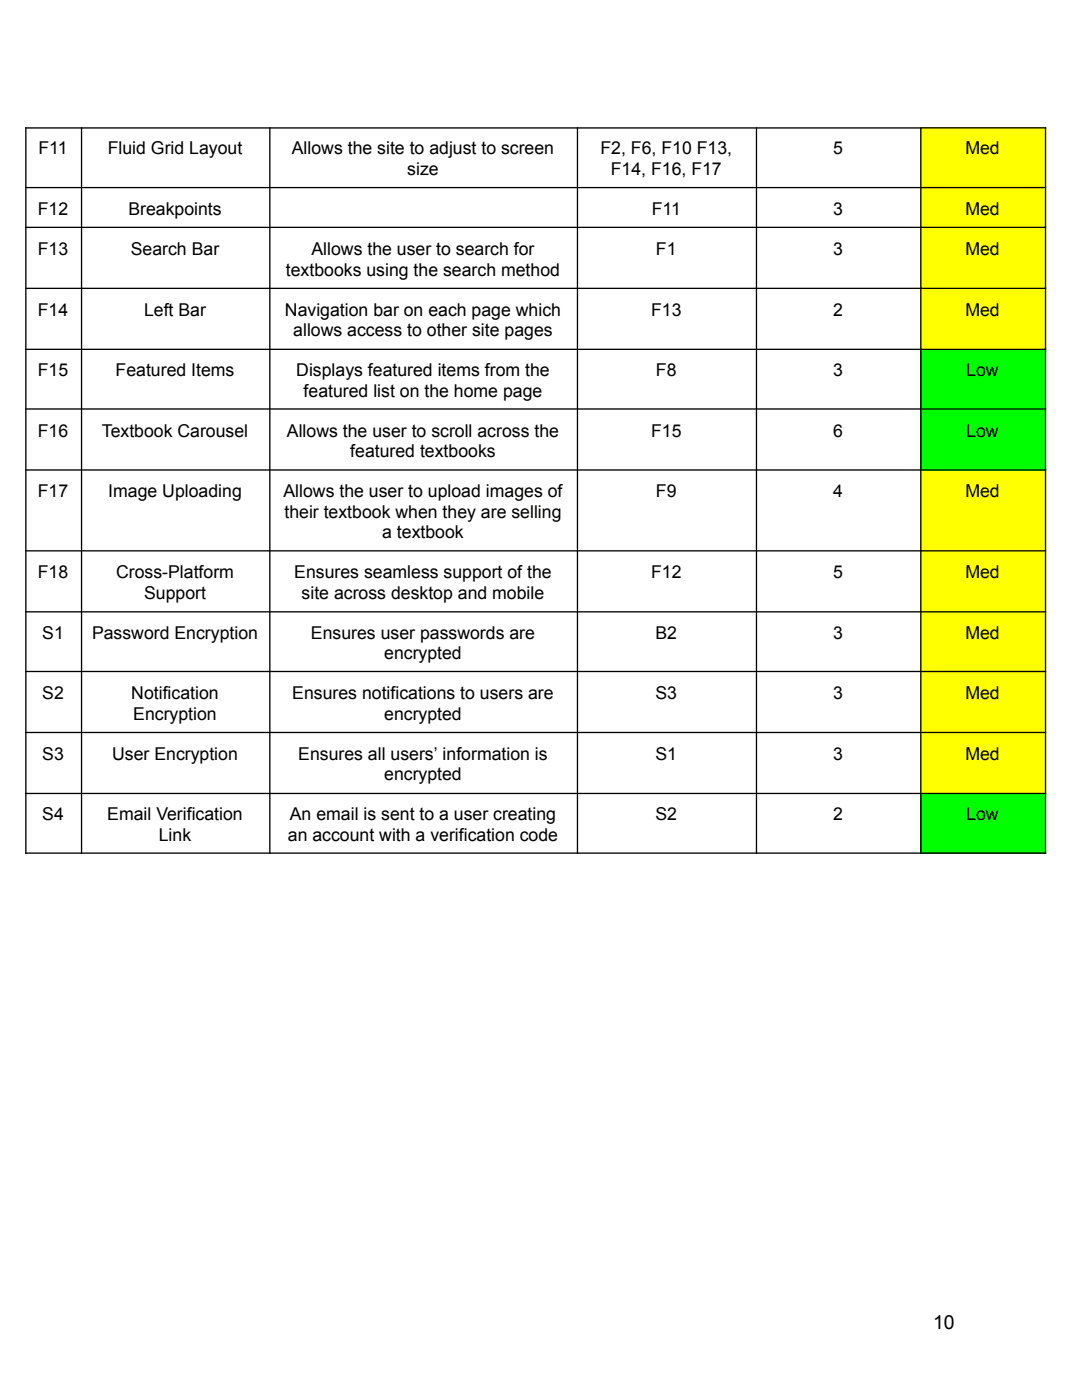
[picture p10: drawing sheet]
<svg xmlns="http://www.w3.org/2000/svg" width="216mm" height="279mm" viewBox="0 0 216 279" stroke-linecap="round" stroke-linejoin="round" font-family="sans-serif">
<defs><g id="words">
<text font-size="3.9" x="186.2" y="265.2">10</text>
<g font-size="3.5">
<text x="7.7" y="30.8">F11</text>
<text x="21.5" y="30.8">Fluid Grid Layout</text>
<text x="58.2" y="30.8">Allows the site to adjust to screen</text>
<text x="81.3" y="34.9">size</text>
<text x="119.8" y="30.8">F2, F6, F10 F13,</text>
<text x="121.9" y="34.9">F14, F16, F17</text>
<text x="166.2" y="30.8">5</text>
<text x="192.6" y="30.8">Med</text>
<text x="7.5" y="42.9">F12</text>
<text x="25.6" y="42.9">Breakpoints</text>
<text x="130" y="42.9">F11</text>
<text x="166.2" y="42.9">3</text>
<text x="192.6" y="42.9">Med</text>
<text x="7.5" y="50.9">F13</text>
<text x="26.1" y="50.9">Search Bar</text>
<text x="62.2" y="50.9">Allows the user to search for</text>
<text x="130.9" y="50.9">F1</text>
<text x="166.2" y="50.9">3</text>
<text x="192.6" y="50.9">Med</text>
<text x="57.1" y="55">textbooks using the search method</text>
<text x="7.5" y="63">F14</text>
<text x="28.7" y="63">Left Bar</text>
<text x="56.9" y="63">Navigation bar on each page which</text>
<text x="129.9" y="63">F13</text>
<text x="166.2" y="63">2</text>
<text x="192.6" y="63">Med</text>
<text x="58.5" y="67.1">allows access to other site pages</text>
<text x="7.5" y="75.1">F15</text>
<text x="23.1" y="75.1">Featured Items</text>
<text x="59.1" y="75.1">Displays featured items from the</text>
<text x="130.9" y="75.1">F8</text>
<text x="166.2" y="75.1">3</text>
<text x="192.8" y="75.1">Low</text>
<text x="60.6" y="79.2">featured list on the home page</text>
<text x="7.5" y="87.2">F16</text>
<text x="20.3" y="87.2">Textbook Carousel</text>
<text x="57.3" y="87.2">Allows the user to scroll across the</text>
<text x="129.9" y="87.2">F15</text>
<text x="166.2" y="87.2">6</text>
<text x="192.8" y="87.2">Low</text>
<text x="69.9" y="91.2">featured textbooks</text>
<text x="7.5" y="99.3">F17</text>
<text x="21.6" y="99.3">Image Uploading</text>
<text x="56.6" y="99.3">Allows the user to upload images of</text>
<text x="130.9" y="99.3">F9</text>
<text x="166.2" y="99.3">4</text>
<text x="192.6" y="99.3">Med</text>
<text x="56.8" y="103.3">their textbook when they are selling</text>
<text x="76.3" y="107.4">a textbook</text>
<text x="7.5" y="115.4">F18</text>
<text x="23.2" y="115.4">Cross-Platform</text>
<text x="28.7" y="119.5">Support</text>
<text x="58.7" y="115.4">Ensures seamless support of the</text>
<text x="60.2" y="119.5">site across desktop and mobile</text>
<text x="129.9" y="115.4">F12</text>
<text x="166.2" y="115.4">5</text>
<text x="192.6" y="115.4">Med</text>
<text x="8.4" y="127.5">S1</text>
<text x="18.4" y="127.5">Password Encryption</text>
<text x="62.1" y="127.5">Ensures user passwords are</text>
<text x="76.7" y="131.5">encrypted</text>
<text x="130.8" y="127.5">B2</text>
<text x="166.2" y="127.5">3</text>
<text x="192.6" y="127.5">Med</text>
<text x="8.4" y="139.6">S2</text>
<text x="26.2" y="139.6">Notification</text>
<text x="26.6" y="143.6">Encryption</text>
<text x="58.3" y="139.6">Ensures notifications to users are</text>
<text x="76.7" y="143.6">encrypted</text>
<text x="130.8" y="139.6">S3</text>
<text x="166.2" y="139.6">3</text>
<text x="192.6" y="139.6">Med</text>
<text x="8.4" y="151.6">S3</text>
<text x="22.4" y="151.6">User Encryption</text>
<text x="59.5" y="151.6">Ensures all users’ information is</text>
<text x="76.7" y="155.7">encrypted</text>
<text x="130.8" y="151.6">S1</text>
<text x="166.2" y="151.6">3</text>
<text x="192.6" y="151.6">Med</text>
<text x="8.4" y="163.7">S4</text>
<text x="21.4" y="163.7">Email Verification</text>
<text x="31.7" y="167.8">Link</text>
<text x="57.4" y="167.8">an account with a verification code</text>
<text x="57.8" y="163.7">An email is sent to a user creating</text>
<text x="130.8" y="163.7">S2</text>
<text x="166.2" y="163.7">2</text>
<text x="192.8" y="163.7">Low</text>
</g>
</g></defs>
<g fill="#ff0">
<path d="M183.6 25.4h24.9v12.2h-24.9z"/>
<path d="M183.6 37.6h24.9v7.9h-24.9z"/>
<path d="M183.6 45.5h24.9v12.2h-24.9z"/>
<path d="M183.6 57.7h24.9v11.9h-24.9z"/>
</g>
<g fill="#0f0">
<path d="M183.6 69.6h24.9v12.2h-24.9z"/>
<path d="M183.6 81.8h24.9v12.1h-24.9z"/>
</g>
<g fill="#ff0">
<path d="M183.6 93.9h24.9v16.2h-24.9z"/>
<path d="M183.6 110.1h24.9v11.9h-24.9z"/>
<path d="M183.6 122h24.9v12.1h-24.9z"/>
<path d="M183.6 134.1h24.9v12.2h-24.9z"/>
<path d="M183.6 146.3h24.9v11.9h-24.9z"/>
</g>
<path d="M183.6 158.2h24.9v12.2h-24.9z" fill="#0f0"/>
<g fill="none" stroke="#000" stroke-width=".26">
<path d="M5 25.5h203.8M5 37.4h203.8M5.2 25.4v145M16.3 25.4v145M53.8 25.4v145M115.2 25.4v145M150.9 25.4v145M183.8 25.4v145M208.6 25.4v145M5 45.4h203.8M5 57.5h203.8M5 69.7h203.8"/>
<path d="M5 81.6h203.8M5 93.8h203.8M5 109.9h203.8M5 122.1h203.8M5 134h203.8M5 146.2h203.8M5 158.4h203.8M5 170.3h203.8"/>
</g>
<use href="#words"/>
</svg>
